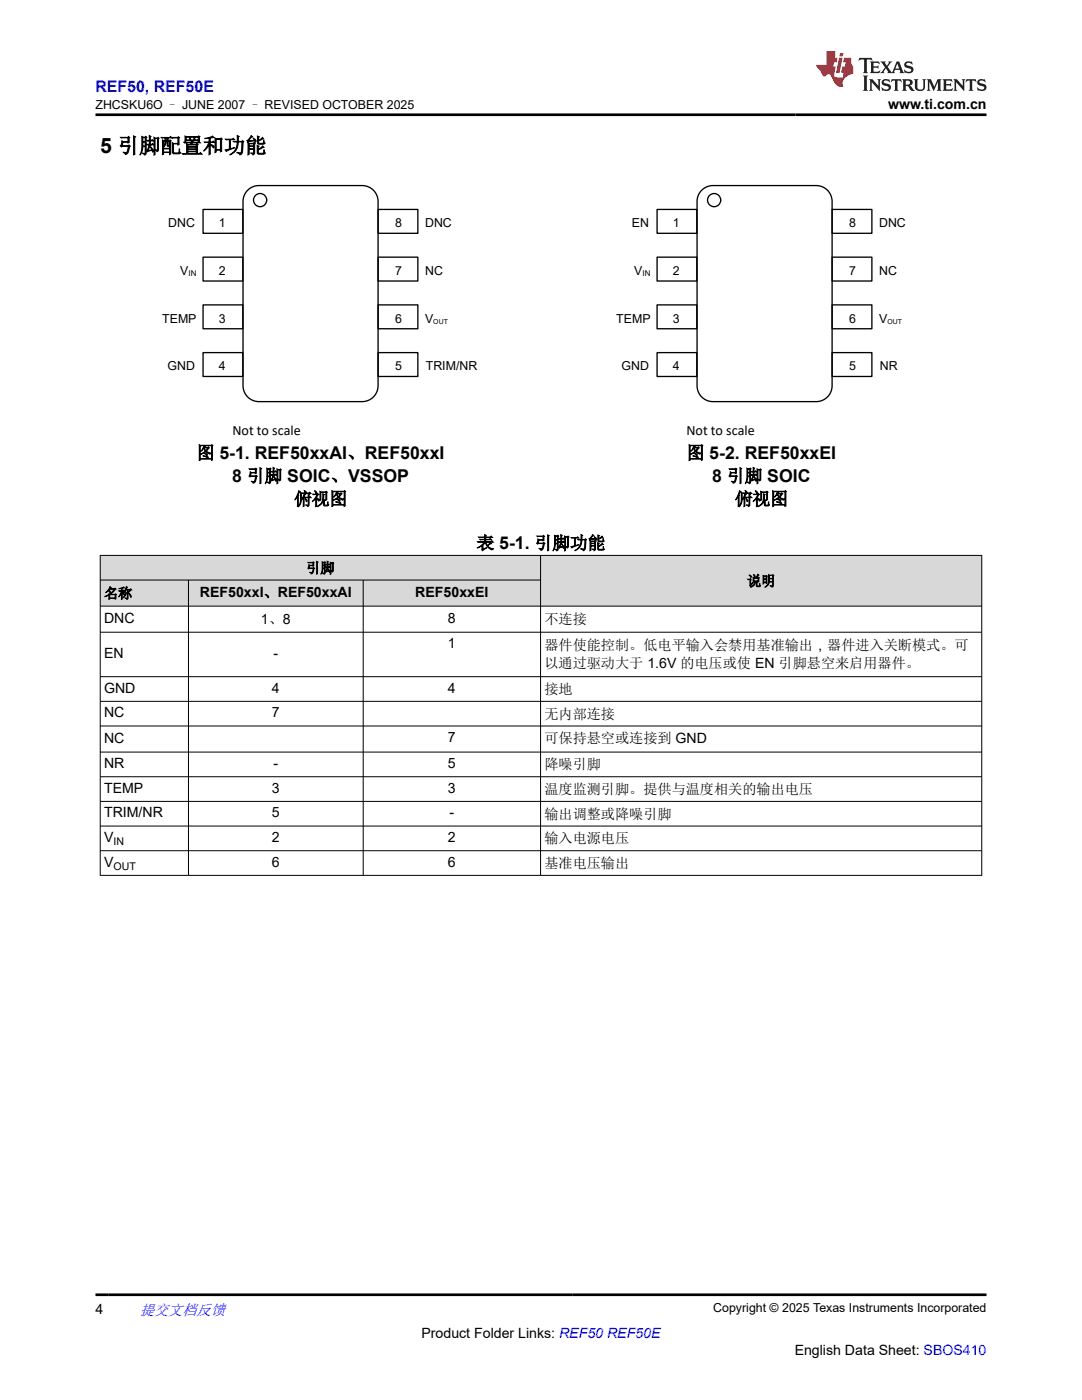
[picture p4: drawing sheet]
<svg xmlns="http://www.w3.org/2000/svg" width="216mm" height="279mm" viewBox="0 0 216 279" stroke-linecap="round" stroke-linejoin="round" font-family="sans-serif">
<defs><g id="words">
<text font-size="4.2" x="20" y="30.5">5 引脚配置和功能</text>
<g font-size="3.5">
<text x="39.3" y="91.6">图 5-1. REF50xxAI、REF50xxI</text>
<text x="137" y="91.6">图 5-2. REF50xxEI</text>
<text x="46.3" y="96.2">8 引脚 SOIC、VSSOP</text>
<text x="58.7" y="100.8">俯视图</text>
<text x="142.1" y="96.2">8 引脚 SOIC</text>
<text x="146.6" y="100.8">俯视图</text>
<text x="95.1" y="109.6">表 5-1. 引脚功能</text>
</g>
<text font-size="3.2" fill="#00f" x="19" y="18.3">REF50, REF50E</text>
<text font-size="3" fill="#00f" x="27.9" y="262.4">提交文档反馈</text>
<g font-size="2.8">
<text x="177.2" y="21.7">www.ti.com.cn</text>
<text x="46.4" y="86.9">Not to scale</text>
<text x="137" y="86.9">Not to scale</text>
<text x="20.8" y="119.4">名称</text>
<text x="39.9" y="119.2">REF50xxI、REF50xxAI</text>
<text x="61.1" y="114.3">引脚</text>
<text x="82.9" y="119.1">REF50xxEI</text>
<text x="149.1" y="116.9">说明</text>
<text x="20.8" y="124.3">DNC</text>
<text x="52.1" y="124.4">1、8</text>
<text x="89.4" y="124.3">8</text>
<text x="108.6" y="124.6">不连接</text>
<text x="20.8" y="131.3">EN</text>
<text x="54.6" y="131.3">-</text>
<text x="89.4" y="129.4">1</text>
<text x="108.6" y="129.6">器件使能控制。低电平输入会禁用基准输出，器件进入关断模式。可</text>
<text x="108.6" y="133.3">以通过驱动大于 1.6V 的电压或使 EN 引脚悬空来启用器件。</text>
<text x="20.8" y="138.2">GND</text>
<text x="20.8" y="143.2">NC</text>
<text x="54.3" y="138.2">4</text>
<text x="54.3" y="143.2">7</text>
<text x="89.4" y="138.2">4</text>
<text x="108.6" y="138.5">接地</text>
<text x="108.6" y="143.4">无内部连接</text>
<text x="20.8" y="148.2">NC</text>
<text x="89.4" y="148.1">7</text>
<text x="108.6" y="148.4">可保持悬空或连接到 GND</text>
<text x="20.8" y="153.3">NR</text>
<text x="54.6" y="153.3">-</text>
<text x="89.4" y="153.3">5</text>
<text x="108.6" y="153.6">降噪引脚</text>
<text x="20.8" y="158.2">TEMP</text>
<text x="54.3" y="158.2">3</text>
<text x="89.4" y="158.2">3</text>
<text x="108.6" y="158.5">温度监测引脚。提供与温度相关的输出电压</text>
<text x="20.8" y="163.1">TRIM/NR</text>
<text x="54.3" y="163.1">5</text>
<text x="89.7" y="163.1">-</text>
<text x="108.6" y="163.4">输出调整或降噪引脚</text>
<text x="20.8" y="168">V</text>
<text x="20.8" y="173">V</text>
<text x="54.3" y="168">2</text>
<text x="54.3" y="173">6</text>
<text x="89.4" y="168">2</text>
<text x="89.4" y="173">6</text>
<text x="108.6" y="168.3">输入电源电压</text>
<text x="108.6" y="173.3">基准电压输出</text>
<text x="19" y="262.1">4</text>
<text x="84.1" y="266.9">Product Folder Links: REF50 REF50E</text>
<text x="158.6" y="270.3">English Data Sheet: SBOS410</text>
</g>
<g font-size="2.5">
<text x="19" y="21.8">ZHCSKU6O – JUNE 2007 – REVISED OCTOBER 2025</text>
<text x="33.6" y="45.3">DNC</text>
<text x="43.7" y="45.3">1</text>
<text x="78.8" y="45.3">8</text>
<text x="84.8" y="45.3">DNC</text>
<text x="126.1" y="45.3">EN</text>
<text x="134.3" y="45.3">1</text>
<text x="169.4" y="45.3">8</text>
<text x="175.4" y="45.3">DNC</text>
<text x="36" y="54.8">V</text>
<text x="43.7" y="54.8">2</text>
<text x="78.8" y="54.8">7</text>
<text x="84.8" y="54.8">NC</text>
<text x="126.6" y="54.8">V</text>
<text x="134.3" y="54.8">2</text>
<text x="169.4" y="54.8">7</text>
<text x="175.4" y="54.8">NC</text>
<text x="32.4" y="64.4">TEMP</text>
<text x="43.7" y="64.4">3</text>
<text x="78.8" y="64.4">6</text>
<text x="84.8" y="64.4">V</text>
<text x="123" y="64.4">TEMP</text>
<text x="134.3" y="64.4">3</text>
<text x="169.4" y="64.4">6</text>
<text x="175.4" y="64.4">V</text>
<text x="33.4" y="73.9">GND</text>
<text x="43.7" y="73.9">4</text>
<text x="78.8" y="73.9">5</text>
<text x="85" y="73.9">TRIM/NR</text>
<text x="124" y="73.9">GND</text>
<text x="134.3" y="73.9">4</text>
<text x="169.4" y="73.9">5</text>
<text x="175.6" y="73.9">NR</text>
<text x="142.3" y="261.8">Copyright © 2025 Texas Instruments Incorporated</text>
</g>
<g font-size="2.1">
<text x="22.6" y="168.6">IN</text>
<text x="22.6" y="173.5">OUT</text>
</g>
<g font-size="1.6">
<text x="37.6" y="55.2">IN</text>
<text x="128.2" y="55.2">IN</text>
</g>
<g font-size="1.4">
<text x="86.5" y="64.7">OUT</text>
<text x="177.1" y="64.7">OUT</text>
</g>
</g></defs>
<path d="M49.4 38a3.2 3.2 0 0 1 2.3-1h20.6a3.2 3.2 0 0 1 3.1 3.2v36.8a3.2 3.2 0 0 1-3.1 3.2h-20.6a3.2 3.2 0 0 1-3.2-3.2v-36.8a3.2 3.2 0 0 1 .9-2.2zM40.5 41.8h8v4.8h-8z" fill="none" stroke="#000" stroke-width=".26"/>
<circle cx="51.9" cy="39.9" r="1.31" fill="#fff"/>
<g fill="none" stroke="#000" stroke-width=".26">
<path d="M140 38a3.2 3.2 0 0 1 2.3-1h20.6a3.2 3.2 0 0 1 3.1 3.2v36.8a3.2 3.2 0 0 1-3.1 3.2h-20.6a3.2 3.2 0 0 1-3.2-3.2v-36.8a3.2 3.2 0 0 1 .9-2.2zM40.5 51.3h8v4.8h-8zM75.4 41.8h8v4.8h-8zM75.4 51.3h8v4.8h-8zM131.1 41.8h7.9v4.8h-7.9zM40.5 60.8h8v4.8h-8zM40.5 70.4h8v4.7h-8zM75.4 60.8h8v4.8h-8zM75.4 70.4h8v4.7h-8z"/>
<circle cx="51.9" cy="39.9" r="1.31"/>
</g>
<circle cx="142.5" cy="39.9" r="1.31" fill="#fff"/>
<g fill="none" stroke="#000" stroke-width=".26">
<path d="M131.1 51.3h7.9v4.8h-7.9zM166 41.8h8v4.8h-8zM166 51.3h8v4.8h-8zM131.1 60.8h7.9v4.8h-7.9zM131.1 70.4h7.9v4.7h-7.9zM166 60.8h8v4.8h-8zM166 70.4h8v4.7h-8z"/>
<circle cx="142.5" cy="39.9" r="1.31"/>
</g>
<g fill="#d8d8d8">
<path d="M20 110.8h175.9v5h-175.9z" fill-rule="evenodd"/>
<path d="M20.1 110.9h87.7v4.8h-87.7z" fill-rule="evenodd"/>
<path d="M107.9 110.9h87.9v10h-87.9z" fill-rule="evenodd"/>
<path d="M20.1 115.8h17.4v5.1h-17.4z" fill-rule="evenodd"/>
<path d="M37.7 115.8h34.7v5.1h-34.7z" fill-rule="evenodd"/>
<path d="M72.5 115.8h35.3v5.1h-35.3z" fill-rule="evenodd"/>
</g>
<g fill="none" stroke="#000" stroke-width=".2">
<path d="M19.9 110.8h176.1M19.9 115.8h88M20 110.8v64M37.6 115.8v59M72.5 115.8v59M107.9 110.8v64M195.9 110.8v64M19.9 121h176.1M19.9 126.2h176.1M19.9 135h176.1M19.9 140h176.1M19.9 144.9h176.1"/>
<path d="M19.9 150.1h176.1M19.9 155h176.1M19.9 159.9h176.1M19.9 164.9h176.1M19.9 169.8h176.1M19.9 174.7h176.1"/>
</g>
<path d="M171.5 11.6l-.2 .5 .5-.2h.6v.1v2.2l-.2 .4h1l-.2-.4v-2.2v-.1h.5l.6 .2-.2-.5zM173.6 12.3l.2 .4v1.5l-.2 .4h1.9l.1-.6a1.08 1.08 0 0 1-1.3 .2v-.7h.6l.4 .2v-.7l-.4 .2h-.6v-.5l.2-.2a1 1 0 0 1 1 .3l-.1-.5zM175.7 12.3l.9 1.1-1 1.2h.9l-.2-.2 .5-.8 .4 .8-.2 .2h1.6l-.2-.2 .2-.5h.9l.1 .5-.1 .2h.9l-.2-.3-.8-2h-.5l-.9 2.2-.9-1.1 .9-1.1h-.8l.2 .2-.4 .6-.4-.6 .2-.2zM179 12.7l.4 1h-.7zM180.7 12.4a.65 .65 0 0 0-.2 .7 .65 .65 0 0 0 .6 .5l.6 .1 .1 .3a.79 .79 0 0 1-.7 .4 .79 .79 0 0 1-.7-.5l.1 .7 .2-.1a.93 .93 0 0 0 1.1 .1 .93 .93 0 0 0 .4-1 1.46 1.46 0 0 0-1.2-.6l-.1-.3a1.09 1.09 0 0 1 1.2 .2l-.2-.6-.1 .1-.5-.2zM172.2 15.1l.2 .4v2.2l-.2 .4h1l-.2-.4v-2.2l.2-.4zM173.4 15.8l.2 .4v1.5l-.2 .4h.8l-.3-.4 .1-1.3 1.6 1.8v-2l.2-.4h-.7l.1 .2 .1 1.1-1.2-1.3zM176.2 15.9a.65 .65 0 0 0-.2 .8 .65 .65 0 0 0 .6 .4l.6 .2 .1 .2a.79 .79 0 0 1-.7 .4 .79 .79 0 0 1-.7-.5l.1 .7 .2-.1a.93 .93 0 0 0 1.1 .1 .93 .93 0 0 0 .4-.9 1.46 1.46 0 0 0-1.2-.6l-.1-.4a1.09 1.09 0 0 1 1.2 .2l-.1-.6-.2 .1-.5-.1zM177.9 15.8l-.1 .6a.63 .63 0 0 1 .8-.3v1.6l-.3 .4h1l-.2-.4v-1.6a.66 .66 0 0 1 .8 .3l-.1-.6zM180 15.8l.2 .4v1.5l-.2 .4h1l-.2-.2-.1-.7h.5l.1 .2a.79 .79 0 0 0 1.2 .6l-1-.9a.61 .61 0 0 0 .6-.6 .61 .61 0 0 0-.5-.7zM180.8 16.1h.1a.47 .47 0 0 1 .5 .1 .47 .47 0 0 1 .1 .5l-.1 .1-.7 .1zM182.3 15.8l.2 .2a2.27 2.27 0 0 0 .4 2 1.04 1.04 0 0 0 1.7-.7v-1.3l.2-.2h-.8l.2 .4v1.1a.6 .6 0 0 1-.6 .6 .6 .6 0 0 1-.6-.6v-1.1l.3-.4zM184.9 15.8l.2 .4v1.5l-.2 .4h.8l-.3-.4v-1.4l.9 1.9 .9-1.9v1.4l-.3 .4h1l-.2-.4v-1.5l.2-.4h-.8l-.7 1.5-.6-1.5zM188.1 15.8l.2 .4v1.5l-.2 .4h1.9l.1-.6a1.09 1.09 0 0 1-1.3 .2v-.7h.6l.4 .2v-.6l-.4 .2h-.6v-.6l.2-.1a1.01 1.01 0 0 1 1 .3l-.1-.6zM190.2 15.8l.3 .4v1.5l-.3 .4h.8l-.2-.4v-1.3l1.6 1.8v-2l.2-.4h-.7l.2 .2v1.1l-1.2-1.3zM192.8 15.8l-.1 .6a.63 .63 0 0 1 .8-.3v1.6l-.3 .4h1l-.2-.4v-1.6a.66 .66 0 0 1 .8 .3l-.1-.6zM195.2 15.9a.65 .65 0 0 0-.2 .8 .65 .65 0 0 0 .6 .4l.6 .2 .2 .2a.79 .79 0 0 1-.7 .4 .79 .79 0 0 1-.7-.5l.1 .7 .2-.1a.93 .93 0 0 0 1 .1 .93 .93 0 0 0 .5-.9 1.46 1.46 0 0 0-1.3-.6v-.4a1.09 1.09 0 0 1 1.2 .2l-.2-.6-.2 .1-.5-.1z" fill="#231f20"/>
<path d="M164.9 10.2v2.8h-2l.1 .3 .8 1a.95 .95 0 0 0 1 .9 .59 .59 0 0 1 .5-.4 .59 .59 0 0 1 .5 .4l.4 .7a1.59 1.59 0 0 0 2.1 1.4 1.61 1.61 0 0 1 1-2.3l1-.3-.1-1.5a1.59 1.59 0 0 1-.3-1.7h-1.5l-.2 .9h.6l-.2 .9h-.5l-.2 1v.2l.4 .1-.1 .9h-.7a.73 .73 0 0 1-1-.7l.3-1.5h-.5l.1-.9h.5l.2-.9h-.5v-1.3zM167.4 11.5l-.6 3.1h.7l.6-3.1zM167.6 10.6l-.1 .6h.7l.1-.6z" fill="#ed1c24"/>
<path d="M19 22.9h177.8M19 258.4h177.8" fill="none" stroke="#000" stroke-width=".53"/>
<use href="#words"/>
</svg>
